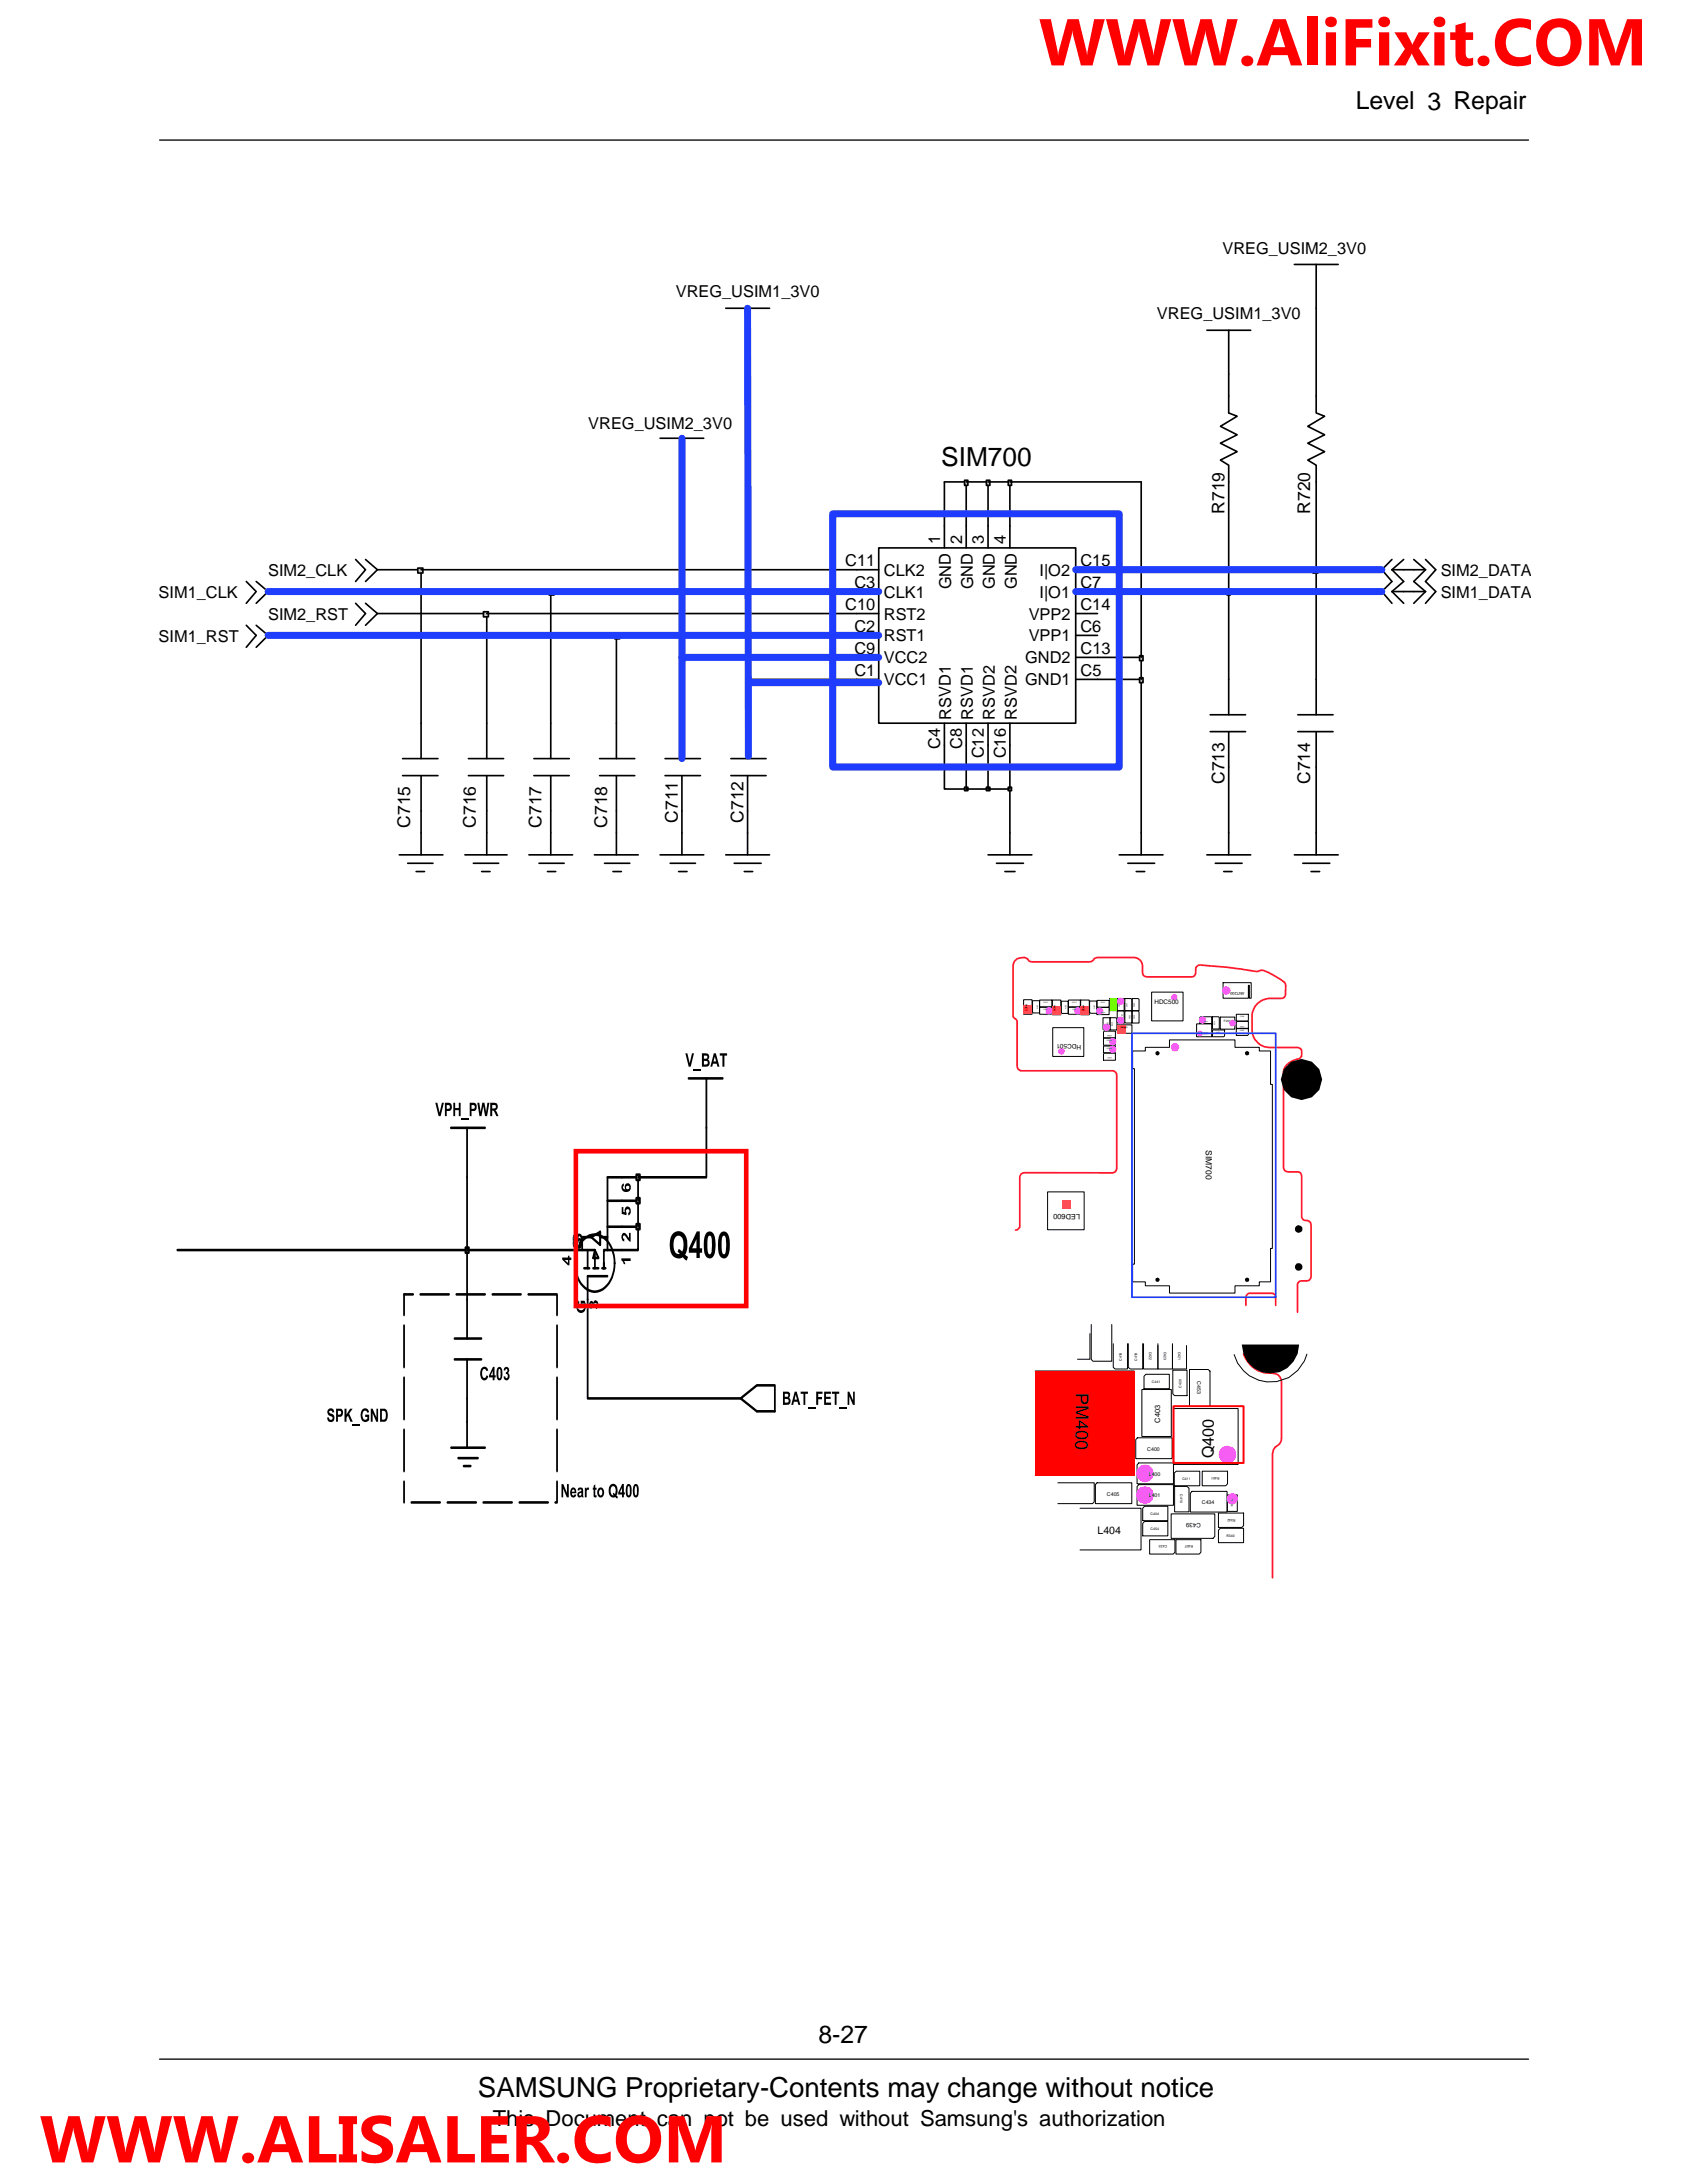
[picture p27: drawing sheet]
<svg xmlns="http://www.w3.org/2000/svg" width="216mm" height="279mm" viewBox="0 0 216 279" stroke-linecap="round" stroke-linejoin="round" font-family="sans-serif">
<defs><g id="words">
<g font-size="8.5" fill="#f00">
<text x="133" y="8.4">WWW.AliFixit.COM</text>
<text x="5.1" y="276.8">WWW.ALISALER.COM</text>
</g>
<text font-size="3.5" x="61.2" y="268.4">SAMSUNG Proprietary-Contents may change without notice</text>
<text font-size="3.4" x="120.5" y="59.7">SIM700</text>
<g font-size="3.2">
<text x="173.5" y="14">Level 3 Repair</text>
<text x="104.7" y="261.5">8-27</text>
</g>
<text font-size="2.8" x="63.1" y="272.1">This Document can not be used without Samsung's authorization</text>
<text font-size="2.3" x="137.7" y="178.3" transform="rotate(90 137.7 178.3)">PM400</text>
<g font-size="2.2">
<text x="156.7" y="65.8" transform="rotate(-90 156.7 65.8)">R719</text>
<text x="167.7" y="65.8" transform="rotate(-90 167.7 65.8)">R720</text>
<text x="156.7" y="100.3" transform="rotate(-90 156.7 100.3)">C713</text>
<text x="167.7" y="100.3" transform="rotate(-90 167.7 100.3)">C714</text>
<text x="52.5" y="106" transform="rotate(-90 52.5 106)">C715</text>
<text x="60.9" y="106" transform="rotate(-90 60.9 106)">C716</text>
<text x="69.3" y="106" transform="rotate(-90 69.3 106)">C717</text>
<text x="77.7" y="106" transform="rotate(-90 77.7 106)">C718</text>
<text x="86.7" y="105.3" transform="rotate(-90 86.7 105.3)">C711</text>
<text x="95.1" y="105.3" transform="rotate(-90 95.1 105.3)">C712</text>
</g>
<g font-size="2.1">
<text x="156.4" y="32.4">VREG_USIM2_3V0</text>
<text x="86.5" y="38.1">VREG_USIM1_3V0</text>
<text x="148.1" y="40.9">VREG_USIM1_3V0</text>
<text x="75.3" y="54.9">VREG_USIM2_3V0</text>
<text x="120.3" y="69.7" transform="rotate(-90 120.3 69.7)">1</text>
<text x="123.1" y="69.7" transform="rotate(-90 123.1 69.7)">2</text>
<text x="125.9" y="69.7" transform="rotate(-90 125.9 69.7)">3</text>
<text x="128.7" y="69.7" transform="rotate(-90 128.7 69.7)">4</text>
<text x="20.3" y="76.5">SIM1_CLK</text>
<text x="34.3" y="73.7">SIM2_CLK</text>
<text x="108.2" y="72.5">C11</text>
<text x="109.3" y="75.3">C3</text>
<text x="113.1" y="76.5">CLK1</text>
<text x="113.1" y="73.7">CLK2</text>
<text x="121.7" y="75.4" transform="rotate(-90 121.7 75.4)">GND</text>
<text x="124.5" y="75.4" transform="rotate(-90 124.5 75.4)">GND</text>
<text x="127.3" y="75.4" transform="rotate(-90 127.3 75.4)">GND</text>
<text x="130.1" y="75.4" transform="rotate(-90 130.1 75.4)">GND</text>
<text x="133" y="76.5">I|O1</text>
<text x="133" y="73.7">I|O2</text>
<text x="138.3" y="75.3">C7</text>
<text x="138.3" y="72.5">C15</text>
<text x="184.4" y="76.5">SIM1_DATA</text>
<text x="184.4" y="73.7">SIM2_DATA</text>
<text x="20.3" y="82.1">SIM1_RST</text>
<text x="34.3" y="79.3">SIM2_RST</text>
<text x="108.2" y="78.1">C10</text>
<text x="109.3" y="83.7">C9</text>
<text x="109.3" y="80.9">C2</text>
<text x="113.1" y="82.1">RST1</text>
<text x="113.1" y="79.3">RST2</text>
<text x="131.7" y="82.1">VPP1</text>
<text x="131.7" y="79.3">VPP2</text>
<text x="138.3" y="80.9">C6</text>
<text x="138.3" y="78.1">C14</text>
<text x="138.3" y="83.7">C13</text>
<text x="109.3" y="86.5">C1</text>
<text x="113.1" y="87.7">VCC1</text>
<text x="113.1" y="84.9">VCC2</text>
<text x="131.2" y="87.7">GND1</text>
<text x="131.2" y="84.9">GND2</text>
<text x="138.3" y="86.5">C5</text>
<text x="120.3" y="95.9" transform="rotate(-90 120.3 95.9)">C4</text>
<text x="121.7" y="92.1" transform="rotate(-90 121.7 92.1)">RSVD1</text>
<text x="123.1" y="95.9" transform="rotate(-90 123.1 95.9)">C8</text>
<text x="124.5" y="92.1" transform="rotate(-90 124.5 92.1)">RSVD1</text>
<text x="127.3" y="92.1" transform="rotate(-90 127.3 92.1)">RSVD2</text>
<text x="130.1" y="92.1" transform="rotate(-90 130.1 92.1)">RSVD2</text>
<text x="125.9" y="97.1" transform="rotate(-90 125.9 97.1)">C12</text>
<text x="128.7" y="97.1" transform="rotate(-90 128.7 97.1)">C16</text>
<text x="155.4" y="186.6" transform="rotate(-90 155.4 186.6)">Q400</text>
</g>
<text font-size="1.3" x="140.5" y="196.3">L404</text>
<text font-size="1.1" x="154.3" y="147.2" transform="rotate(90 154.3 147.2)">SIM700</text>
<g font-size="1">
<text x="138.2" y="155.3" transform="rotate(-180 138.2 155.3)">LED600</text>
<text x="148.5" y="182.1" transform="rotate(-90 148.5 182.1)">C403</text>
</g>
<g font-size=".8">
<text x="147.7" y="128.5">HDC500</text>
<text x="138.3" y="133.7" transform="rotate(-180 138.3 133.7)">HDC501</text>
<text x="153.7" y="195" transform="rotate(-180 153.7 195)">C439</text>
</g>
<g font-size=".7">
<text x="153.2" y="176.8" transform="rotate(90 153.2 176.8)">C453</text>
<text x="146.8" y="185.7">C400</text>
<text x="141.7" y="191.4">C405</text>
<text x="147" y="188.9">L400</text>
<text x="147" y="191.6">L401</text>
<text x="153.8" y="192.5">C434</text>
</g>
<text font-size=".5" x="159.3" y="127" transform="rotate(-180 159.3 127)">ANT200</text>
<g font-size=".4">
<text x="156.6" y="130.8">F201</text>
<text x="154.6" y="132" transform="rotate(-180 154.6 132)">U200</text>
<text x="147.1" y="173" transform="rotate(90 147.1 173)">C422</text>
<text x="148.9" y="173" transform="rotate(90 148.9 173)">C423</text>
<text x="150.8" y="173" transform="rotate(90 150.8 173)">C421</text>
<text x="143.6" y="174.2" transform="rotate(-90 143.6 174.2)">C418</text>
<text x="145.5" y="174.2" transform="rotate(-90 145.5 174.2)">C419</text>
<text x="147.4" y="177">C441</text>
<text x="151.2" y="177.6" transform="rotate(-90 151.2 177.6)">C420</text>
<text x="151" y="191.3" transform="rotate(90 151 191.3)">C410</text>
<text x="151.3" y="189.4">C411</text>
<text x="156.1" y="189" transform="rotate(-180 156.1 189)">R401</text>
<text x="147.3" y="193.9">C404</text>
<text x="147.3" y="195.9">C454</text>
<text x="149.4" y="197.8" transform="rotate(-180 149.4 197.8)">C433</text>
<text x="152.7" y="197.8" transform="rotate(-180 152.7 197.8)">R407</text>
<text x="157" y="196.7">R340</text>
<text x="158.1" y="194.4" transform="rotate(-180 158.1 194.4)">R342</text>
</g>
<g font-size=".3">
<text x="131.4" y="129.3" transform="rotate(-90 131.4 129.3)">ZD502</text>
<text x="135.1" y="129.4" transform="rotate(-90 135.1 129.4)">ZD503</text>
<text x="138.7" y="129.4" transform="rotate(-90 138.7 129.4)">ZD504</text>
<text x="143.5" y="131.6">ZD505</text>
<text x="157.6" y="191.9" transform="rotate(90 157.6 191.9)">TH300</text>
</g>
<g font-size=".2">
<text x="132.7" y="128.6" transform="rotate(90 132.7 128.6)">C513</text>
<text x="133.6" y="128.3">C515</text>
<text x="133.6" y="129.3">L500</text>
<text x="136.3" y="128.7" transform="rotate(90 136.3 128.7)">C514</text>
<text x="137.2" y="128.3">C516</text>
<text x="137.2" y="129.3">L501</text>
<text x="140" y="128.6" transform="rotate(90 140 128.6)">C511</text>
<text x="140.9" y="128.4">C512</text>
<text x="141.4" y="129.5" transform="rotate(-180 141.4 129.5)">L502</text>
<text x="141.7" y="130.8" transform="rotate(90 141.7 130.8)">L503</text>
<text x="142.4" y="131.3" transform="rotate(-90 142.4 131.3)">R524</text>
<text x="142.4" y="128.9" transform="rotate(-90 142.4 128.9)">C524</text>
<text x="143.3" y="128.9" transform="rotate(-90 143.3 128.9)">VR501</text>
<text x="143.5" y="129.8" transform="rotate(90 143.5 129.8)">VR500</text>
<text x="144.3" y="128.9" transform="rotate(-90 144.3 128.9)">C507</text>
<text x="144.5" y="129.9" transform="rotate(90 144.5 129.9)">C502</text>
<text x="145.2" y="130.5" transform="rotate(-90 145.2 130.5)">C500</text>
<text x="145.2" y="128.9" transform="rotate(-90 145.2 128.9)">C506</text>
<text x="154.6" y="130.6" transform="rotate(-180 154.6 130.6)">L200</text>
<text x="155.5" y="131.2" transform="rotate(-90 155.5 131.2)">C214</text>
<text x="158.7" y="130.2">C249</text>
<text x="158.7" y="132">L206</text>
<text x="159.3" y="131.3" transform="rotate(-180 159.3 131.3)">C250</text>
<text x="141.6" y="134.2">VR502</text>
<text x="141.6" y="133.2">VR503</text>
<text x="142.3" y="132.5" transform="rotate(-180 142.3 132.5)">C508</text>
<text x="142.3" y="135.3" transform="rotate(-180 142.3 135.3)">C527</text>
<text x="155.7" y="132.2">L201</text>
</g>
</g></defs>
<path d="M20.4 263.5h175.2" fill="none" stroke="#000" stroke-width=".17"/>
<path d="M20.8 265.5h174.8v9h-174.8z" fill="#fff"/>
<path d="M20.4 17.9h175.2" fill="none" stroke="#000" stroke-width=".17"/>
<path d="M159.2 173.3a3.6 3.6 0 0 0 3.6 2.4 1.12 1.12 0 0 1 1.2 1.2v7.2a1.34 1.34 0 0 1-.8 1.1l-.3 .4v.5v15.8" fill="none" stroke="#ff1734" stroke-width=".22"/>
<g fill="none" stroke="#000" stroke-width=".13">
<path d="M132.5 175.5h12.7v13.3h-12.7M139.5 170.7v3.3h-1.6M139.7 169.5v4.5l.2 .2h2.4v-4.7M142.5 172v3l.2 .2h1.6v-3.2M144.4 172v3l.3 .2h1.5v-3.2M146.1 177.8h3.8v6.1h-3.8zM146.3 172v3.2h1.9v-3M146.6 175.9h3v1.8h-3.2v-1.6zM148.2 172v3.2h1.9v-3M150.1 172v3.2h1.7v-3M150.1 175.4h1.8v3.2h-1.6l-.2-.2zM152.2 175.3h2.4l.3 .2v4.5h-2.7z"/>
<path d="M167.3 173.3a4.8 4.8 0 0 1-4.7 3.6 4.8 4.8 0 0 1-4.7-3.5M135.4 189.8h4.6v2.4l-.2 .2h-4.4M138.2 193h7.8v5.4h-7.8M140.4 189.8h4.4v2.6h-4.6v-2.4zM145.6 184h4.4v2.7h-4.6v-2.4zM145.7 187.2h4.5v2.7h-4.7v-2.4zM145.7 190h4.5v2.7h-4.7v-2.4zM146.5 192.8h3v1.8h-3.3v-1.6zM146.5 194.7h3v1.9h-3.3v-1.6zM147.1 197.1h3.3v1.6l-.2 .2h-3.1zM149.9 193.8h5.6v2.8l-.3 .3h-5.3zM150.2 180.3h8.3v7.1h-8.3z"/>
<path d="M150.3 188.5l.2-.2h3v1.9h-3.2zM150.3 190.2h1.6l.3 .3v3h-1.9zM150.5 197.1h3.2v1.6l-.2 .2h-3zM152.5 190.9h4.5v2.6h-4.7v-2.4zM153.9 188.3h3.2v1.6l-.2 .3h-3zM155.9 193.7h3.3v1.6l-.3 .2h-3zM156.2 195.6h3v1.8h-3.3v-1.5zM157.1 191.3h1.2v2.1h-1.2z"/>
</g>
<path d="M158.9 172.1h7.4a3.7 3.7 0 0 1-3.7 3.7 3.7 3.7 0 0 1-3.7-3.7z" fill="#000"/>
<g fill="#fe5fff">
<circle cx="146.5" cy="188.6" r="1.14"/>
<circle cx="146.5" cy="191.3" r="1.14"/>
</g>
<path d="M132.5 175.5h12.7v13.3h-12.7z" fill="#ff0200"/>
<g fill="#fe5fff">
<circle cx="157.1" cy="186.2" r="1.15"/>
<circle cx="157.7" cy="191.8" r=".75"/>
</g>
<path d="M150.2 180h9v7.2h-9z" fill="none" stroke="#ff0200" stroke-width=".25"/>
<path d="M130 157.4a.58 .58 0 0 0 .5-.5v-6.3a.58 .58 0 0 1 .6-.5h11.3a.53 .53 0 0 0 .5-.5v-12a.59 .59 0 0 0-.4-.5h-11.8l-.4-.2-.1-.4v-5.8l-.6-.6v-6.6a1.22 1.22 0 0 1 1-.9 1.22 1.22 0 0 1 1.2 .5h7.6h.3l.4-.4 .3-.1h4.7a1.12 1.12 0 0 1 1.1 .9v1a.52 .52 0 0 0 .6 .5h5.7l.4-.1a1.33 1.33 0 0 0 .2-1.1l.3-.3a53.2 53.2 0 0 1 7.4 .8h.3a1.3 1.3 0 0 1 1.5 .3l.5 .3a2.84 2.84 0 0 1 1.4 1v1.5l-.2 .3-.3 .1a3.9 3.9 0 0 0-2.7 .3 2.24 2.24 0 0 0-1.1 1.7v2.1a2.28 2.28 0 0 0 2.3 2.2h3.7a.47 .47 0 0 1 .4 .5v.4a.73 .73 0 0 1-.8 .6 1.95 1.95 0 0 0-1.5 1.6v12.2a.58 .58 0 0 0 .5 .6h1.3a.48 .48 0 0 1 .5 .5v5.2a.58 .58 0 0 0 .7 .5 .55 .55 0 0 1 .5 .6v6.6a.57 .57 0 0 1-.5 .5h-.7a.48 .48 0 0 0-.5 .5v3.6M159.4 167.1v-1.1a.53 .53 0 0 1 .6-.5h2.9l.3 .4 .1 1.2" fill="none" stroke="#ff1734" stroke-width=".22"/>
<g fill="none" stroke="#000" stroke-width=".13">
<path d="M131 128h1.1v1.8h-1.1zM132.1 128.1h.9v1.5h-.8l-.1-.1zM133.1 128h1.5v.8l-.1 .1h-1.4zM133.1 128.9h1.5v.8l-.1 .1h-1.4zM134.7 128h1.1v1.9h-1.1zM134.7 131.5h4v3.7h-4zM135.8 128.1h.9v1.6h-.8l-.1-.1zM136.7 128h1.6v.8l-.2 .1h-1.4zM136.7 128.9h1.6v.8l-.2 .1h-1.4zM138.3 128h1.1v1.9h-1.1zM139.4 128.1h1v1.6h-.8l-.2-.1zM140.4 129.1l.1-.2h1.4v1h-1.5z"/>
<path d="M140.4 128h1.5v.8l-.1 .1h-1.4zM141.2 130.3h.8v1.5h-.7l-.1-.1zM141.2 132.1l.1-.1h1.4v.8h-1.5zM141.2 133.9h1.5v.7v.1h-1.5zM141.2 132.9h1.5v.7v.2h-1.5zM141.3 134.8h1.4v.9h-1.5v-.8zM142 127.8h.8l.1 .1v1.4h-.9zM142.1 130.3h.7l.1 .1v1.4h-.8zM143 129.4h.9v1.5h-.8l-.1-.1zM143 127.8h.8l.1 .1v1.4h-.9zM143 131.2h1.9v1h-1.9zM144 129.4h.8v1.5h-.7l-.1-.1z"/>
<path d="M144 127.8h.7l.1 .1v1.4h-.8zM144.9 129.4h.7l.2 .1v1.4h-.9zM144.9 127.8h.7l.2 .1v1.4h-.9zM144.9 134.5h1.7v-.5h3.1v-.9h8.4v.9h3.1v.5h1.4v4.3h.2v21h-.2v4.3h-1.4v.5h-3.1v.9h-8.4v-.9h-3.1v-.5h-1.7v-2.3h.3v-25h-.3zM147.4 127h4v3.7h-4zM153.1 131h2v1.7h-2zM153.5 130.2l.1-.1h1.5v.9h-1.6zM155.2 130.1h.8v.1v1.5h-.8zM155.2 131.8h1.5v.8l-.1 .1h-1.4zM156.2 130.2h1.8v1.5h-1.8zM156.5 125.8h3.6v2h-.2v-1.7h-.1v1.7h-3.3zM158.2 130.8l.1-.1h1.5v.9h-1.6z"/>
<path d="M158.2 129.8h1.6v.8l-.1 .1h-1.5zM158.2 131.7h1.6v.7l-.1 .1h-1.5zM134.1 152.5h4.6v4.9h-4.6z"/>
</g>
<g fill="#000">
<circle cx="148.1" cy="134.8" r=".27"/>
<circle cx="159.6" cy="134.8" r=".28"/>
<circle cx="166.6" cy="138.2" r="2.64"/>
<circle cx="166.2" cy="157.3" r=".48"/>
<circle cx="148.1" cy="163.8" r=".27"/>
<circle cx="159.6" cy="163.8" r=".28"/>
<circle cx="166.2" cy="162.1" r=".49"/>
</g>
<circle cx="157" cy="126.8" r=".54" fill="#fe5fff"/>
<path d="M142 127.8h.9v1.5h-.9z" fill="#6fff00"/>
<g fill="#fe5fff">
<circle cx="157.7" cy="131" r=".43"/>
<circle cx="150.3" cy="127.7" r=".44"/>
<circle cx="135.9" cy="134.5" r=".45"/>
<circle cx="153.9" cy="130.5" r=".48"/>
<circle cx="134.3" cy="129.4" r=".48"/>
<circle cx="137.9" cy="129.4" r=".48"/>
<circle cx="140.7" cy="129.4" r=".48"/>
<circle cx="141.6" cy="131.5" r=".48"/>
</g>
<path d="M135.9 153.6h1.1v1.1h-1.1z" fill="#ff3d44"/>
<g fill="#fe5fff">
<circle cx="150.4" cy="134" r=".55"/>
<circle cx="153.5" cy="132.3" r=".38"/>
<circle cx="143.4" cy="130.6" r=".49"/>
<circle cx="143.4" cy="128.1" r=".49"/>
<circle cx="142.4" cy="134.3" r=".48"/>
<circle cx="142.4" cy="133.3" r=".48"/>
</g>
<g fill="#ff3d44">
<path d="M131 128.7h1.1v1.1h-1.1z"/>
<path d="M134.7 128.8h1.1v1.1h-1.1z"/>
<path d="M138.3 128.8h1.1v1.1h-1.1z"/>
<path d="M143 131.2h1.1v1h-1.1z"/>
</g>
<path d="M144.9 132.2h18.4v33.8h-18.4z" fill="none" stroke="#1e3bff" stroke-width=".22"/>
<g fill="none" stroke="#000" stroke-width=".27">
<path d="M88.1 138h4.4M90.4 138v6.4M22.7 160h37.1v11.3M57.7 144.4h4.4M59.8 144.4v6.3M72.9 160h3.2v2.3M74.6 158.8a2 2 0 0 1 3.3 .3 4.6 4.6 0 0 1-.5 5.7 1.99 1.99 0 0 1-3.1-.6 4.8 4.8 0 0 1 .3-5.4zM75.2 160v2.3M75.7 158.3h-1.2v1.7M76.1 160l.5 1h-.7zM76.8 158.3h.9v1.7M76.8 157.7v1.6l-1.1-1"/>
<path d="M76.8 157.7v1.6M76.8 157.7l-1.1 .6M77.7 157h1.9M77.7 153.7h1.9M79.6 160h-2.3v2.3M79.6 150.7h-1.9v7.6M58.2 171.3h3.4M58.2 174h3.4M59.8 174v11.3M74.7 162.3h.7M75.9 162.3h.7M77 162.3h.5"/>
<path d="M77.7 163.3h-2.5v15.7h19.6M94.8 179l2.1-1.7h2.3v3.3h-2.3zM57.7 185.3h4.4M58.6 186.6h2.6M59.3 187.6h.9"/>
</g>
<path d="M59.5 159.7h.5v.6h-.5z" fill="#c2c2c2"/>
<path d="M59.6 159.7h.4v.6h-.4zM59.8 150.7v9.3h13.1M79.6 157h2.1v3h-2.1" fill="none" stroke="#000" stroke-width=".27"/>
<path d="M81.4 156.7h.5v.7h-.5z" fill="#c2c2c2"/>
<path d="M79.6 153.7h2.1v3.3M81.4 156.7h.5v.6h-.5z" fill="none" stroke="#000" stroke-width=".27"/>
<path d="M81.4 153.4h.5v.6h-.5z" fill="#c2c2c2"/>
<path d="M79.6 150.7h2.1v3M81.4 153.3h.5v.7h-.5z" fill="none" stroke="#000" stroke-width=".27"/>
<path d="M81.4 150.3h.5v.7h-.5z" fill="#c2c2c2"/>
<g fill="none" stroke="#000" stroke-width=".27">
<path d="M81.4 150.3h.5v.7h-.5zM90.4 144.4v6.3h-8.7M51.7 169.6v5.4M51.7 176.3v5.3M52.9 165.7h-1.2v2.6M53.8 165.7h3.7M58.4 165.7h3.7M63 165.7h3.7M67.6 165.7h3.7v2.6M71.3 169.6v5.4M71.3 176.3v5.3M51.7 183v5.3"/>
<path d="M51.7 189.6v2.7M52.6 192.3h3.7M57.3 192.3h3.6M61.8 192.3h3.7M66.5 192.3h3.6M71.3 183v5.3M71.3 189.6v2.7h-.2"/>
</g>
<g fill="#000">
<path d="M87.7 134.8h.3l.3 1.3 .3-1.3h.2l-.4 1.7h-.3zM88.8 136.8h.9v.2h-.9zM92.1 134.8h.9v.3h-.3v1.4h-.2v-1.4h-.4zM55.7 141.1h.3l.3 1.3 .3-1.3h.2l-.4 1.8h-.3zM58 141.1h.3v.7h.4v-.7h.2v1.8h-.2v-.8h-.4v.8h-.3zM59.1 143.1h.9v.2h-.9zM61.1 141.1h.2l.2 1.2 .2-1.2h.3l.2 1.2 .2-1.2h.2l-.3 1.8h-.2l-.3-1.3-.2 1.3h-.2zM73.5 158.6l.2-.1v.4l-.2 .2a.21 .21 0 0 0 0 .2 .21 .21 0 0 0 .2 .1v-.2a.67 .67 0 0 1 .4-.7l.3 .1 .1 .3v.6a.36 .36 0 0 1-.4 .3v-.3a.39 .39 0 0 0 .2-.3 .39 .39 0 0 0-.2-.4l-.2 .6a.34 .34 0 0 1-.4 .3 .92 .92 0 0 1 0-1.1zM73.5 158l.2-.1v.4l-.2 .2a.21 .21 0 0 0 0 .2 .21 .21 0 0 0 .2 .2l.1-.4a.51 .51 0 0 1 .3-.6l.3 .2 .1 .7-.2 .4-.2 .1v-.4a.4 .4 0 0 0 0-.7l-.1 .2a.67 .67 0 0 1-.4 .8h-.1a.94 .94 0 0 1 0-1.2zM79.6 154.5h.2v.6l.2 .1a.43 .43 0 0 1 .1-.6 .43 .43 0 0 1 .6 .1 .63 .63 0 0 1-.3 .9v-.4a.24 .24 0 0 0 .2-.3 .24 .24 0 0 0-.3-.1 .24 .24 0 0 0-.2 .3l.1 .2v.2l-.6-.1zM79.7 157.9a.56 .56 0 0 1 .7 .4l.1 .1v-.6h.2v1.1l-.3-.1-.2-.3a.28 .28 0 0 0-.2-.3 .28 .28 0 0 0-.3 0v.3l.2 .1v.3a.67 .67 0 0 1-.2-1zM61.6 175.2a.48 .48 0 0 1 .5-.3 .48 .48 0 0 1 .4 .5l-.3 .1-.1-.3a.36 .36 0 0 0-.4 .4v.4a.29 .29 0 0 0 .2 .4 .29 .29 0 0 0 .4-.4l.2 .1a.52 .52 0 0 1-.6 .6 .52 .52 0 0 1-.4-.7v-.5z"/>
<path d="M64.6 175a.4 .4 0 0 1 .6 .2 .4 .4 0 0 1-.2 .5 .51 .51 0 0 1 .2 .6 .51 .51 0 0 1-.5 .4l-.2-.3-.1-.2 .3-.1a.19 .19 0 0 0 .2 .3 .19 .19 0 0 0 .1-.3l-.1-.2h-.2v-.3a.19 .19 0 0 0 .3-.2 .19 .19 0 0 0-.3-.2v.2h-.2zM73.9 166.6l.2-.1v.3a.43 .43 0 0 0 0 .7 .43 .43 0 0 0 .7-.2l-.1-.5h-.2v.4h-.2v-.7h.5a1.25 1.25 0 0 1-.1 1.5 .61 .61 0 0 1-.9-.6v-.4zM75.6 166.5h.2l.1 .2 .2-.3a.59 .59 0 0 1 .5 .5 .59 .59 0 0 1-.3 .7l-.1-.4 .2-.1-.1-.3h-.2l-.1 .3h-.1l-.1-.2a.18 .18 0 0 0-.2 .1 .18 .18 0 0 0 .1 .2v.3h-.1a.66 .66 0 0 1 0-1zM79.5 161.1h1.2v.3h-.8l.1 .4h-.2l-.1-.3-.2-.2zM102.5 178.1h.9v.3h-.3v1.4h-.3v-1.4h-.3zM104.5 178.1h.8v.3h-.6v.4h.5v.3h-.5v.7h-.2zM105.5 178.1h.8v.3h-.6v.4h.6v.2h-.6v.5h.7v.3h-.9zM106.5 178.1h.9v.3h-.3v1.4h-.3v-1.4h-.3zM108.5 178.1h.2l.5 1.1v-1.1h.2v1.7h-.2l-.5-1.1v1.1h-.2zM42 180.4a.45 .45 0 0 1 .5-.1 .45 .45 0 0 1 .3 .5h-.3l-.1-.2h-.2a.26 .26 0 0 0 0 .3 .26 .26 0 0 0 .3 .1 .52 .52 0 0 1 .3 .7 .52 .52 0 0 1-.9 .1l-.1-.4h.3a.25 .25 0 0 0 .2 .3 .25 .25 0 0 0 .3-.3l-.1-.1a.6 .6 0 0 1-.5-.3 .6 .6 0 0 1 0-.6zM44.1 180.3h.2v.7l.5-.7h.3l-.4 .6 .4 1.1h-.2l-.4-.8-.2 .3v.5h-.2zM45.1 182.2h1v.3h-1z"/>
<path d="M46.4 180.4a.49 .49 0 0 1 .5-.1 .49 .49 0 0 1 .3 .5h-.2l-.1-.1a.31 .31 0 0 0-.3-.1 .31 .31 0 0 0-.2 .3 .53 .53 0 0 0 .4 .8l.2-.1v-.2h-.3v-.3h.5v.7a.61 .61 0 0 1-.7 .2 .61 .61 0 0 1-.3-.7v-.5zM47.5 180.3h.2l.5 1.1v-1.1h.2v1.7h-.2l-.5-1.1v1.1h-.2zM71.9 189.9h.2l.5 1.2v-1.2h.2v1.7h-.3l-.4-1.1v1.1h-.2zM74.8 190.4h.3v.2l.1-.2h.2l-.1 .3h-.1l-.1 .1v.8h-.3zM76 190.2l.2-.2v.4h.1v.3h-.1v.6l.1 .1v.2l-.1 .1-.2-.2v-.8h-.1zM103.4 180.1h1v.2h-1zM107.4 180.1h1v.2h-1z"/>
<path d="M89.8 134.8h.5a.45 .45 0 0 1 .4 .3 .45 .45 0 0 1-.1 .5 .49 .49 0 0 1 .2 .6 .49 .49 0 0 1-.4 .3h-.6zM90.1 135.1v.4h.2a.21 .21 0 0 0 .2-.2 .21 .21 0 0 0-.1-.2zM90.1 135.8v.4h.2a.24 .24 0 0 0 .3-.1 .24 .24 0 0 0-.2-.3z"/>
<path d="M91.4 134.8h.2l.5 1.7h-.3l-.1-.4h-.5l-.1 .4h-.2zM91.5 135.2l-.2 .6h.4z"/>
<path d="M56.9 141.1h.5a.56 .56 0 0 1 .4 .5 .56 .56 0 0 1-.3 .6h-.3v.7h-.3zM57.2 141.4v.5h.3l.1-.4z"/>
<path d="M60.1 141.1h.5a.57 .57 0 0 1 .4 .5 .57 .57 0 0 1-.3 .6h-.4v.7h-.2zM60.3 141.4v.5h.2a.25 .25 0 0 0 .3-.2 .25 .25 0 0 0-.2-.3z"/>
<path d="M62.7 141.1h.5a.5 .5 0 0 1 .5 .5 .5 .5 0 0 1-.3 .5l.4 .8h-.3l-.1-.4a.35 .35 0 0 0-.4-.4v.8h-.3zM63 141.4v.5l.4-.1v-.3z"/>
<path d="M79.7 151.6l.1-.1v.3a.26 .26 0 0 0 0 .3 .26 .26 0 0 0 .3 .1 .42 .42 0 0 1 0-.7 .42 .42 0 0 1 .6 .3 .62 .62 0 0 1-.7 .8 .62 .62 0 0 1-.3-1zM80.1 152a.25 .25 0 0 0 .5 0 .25 .25 0 0 0-.5 0z"/>
<path d="M90.4 157.8a.64 .64 0 0 1 .7-.1 .64 .64 0 0 1 .4 .6 3.6 3.6 0 0 1-.3 2.6 .66 .66 0 0 1-.7 .1 .66 .66 0 0 1-.4-.6v-.5a3.2 3.2 0 0 1 .3-2.1zM90.7 158.2l-.1 .5v1.3l.1 .5h.2a3.7 3.7 0 0 0 0-2.3z"/>
<path d="M92.3 157.8a.64 .64 0 0 1 .7-.1 .64 .64 0 0 1 .3 .6 3.4 3.4 0 0 1-.3 2.6 .66 .66 0 0 1-.7 .1 .66 .66 0 0 1-.3-.6l-.1-.5a3.2 3.2 0 0 1 .4-2.1zM92.5 158.2l-.1 .3v.5v1.3a.21 .21 0 0 0 .2 .2 .21 .21 0 0 0 .3-.2v-1.8a.27 .27 0 0 0-.1-.3 .27 .27 0 0 0-.3 0z"/>
<path d="M63.1 174.9h.2v1.1h.1v.3h-.1v.4h-.2v-.4h-.5v-.3zM63.1 175.5l-.3 .5h.3z"/>
<path d="M63.7 175h.3a1.44 1.44 0 0 1 0 1.7h-.1a.46 .46 0 0 1-.4-.6 1.17 1.17 0 0 1 .2-1.1zM63.9 175.2l-.1 .8v.4h.1l.2-.2v-.8l-.1-.2z"/>
<path d="M71.9 161h.8v-.3h.2v.3h.2v.3h-.2v.6h-.2l-.8-.7zM72.3 161.3l.4 .3v-.3z"/>
<path d="M86.2 157.8a1.1 1.1 0 0 1 1.2-.1 1.1 1.1 0 0 1 .5 1.1v1.1l-.2 .7 .4 .3-.2 .5-.5-.5a1.09 1.09 0 0 1-1.2 0 1.09 1.09 0 0 1-.5-1.1 2.44 2.44 0 0 1 .5-2zM86.5 158.3a1.94 1.94 0 0 0 0 2.1l.3 .1 .2-.1-.3-.2 .1-.3 .5 .3a2.01 2.01 0 0 0-.1-1.9 .49 .49 0 0 0-.7 0z"/>
<path d="M89.2 157.6h.4v2.2h.3v.5h-.3v.7h-.5v-.7h-.9v-.5zM89.1 158.6l-.5 1.2h.5z"/>
<path d="M100.2 178.1h.7a.47 .47 0 0 1 .1 .8 .5 .5 0 0 1 .1 .6 .5 .5 0 0 1-.5 .3h-.4zM100.4 178.4v.4h.4l.1-.1v-.2l-.1-.1zM100.4 179v.5h.5v-.3z"/>
<path d="M101.7 178.1h.3l.4 1.7h-.2l-.1-.4h-.5l-.1 .4h-.2zM101.8 178.5l-.1 .6h.3z"/>
<path d="M43 180.3h.6a.58 .58 0 0 1 0 1h-.4v.7h-.2zM43.2 180.6v.5l.4-.1a.25 .25 0 0 0-.1-.4z"/>
<path d="M48.6 180.3h.6a1.14 1.14 0 0 1 .3 1.5l-.3 .2h-.6zM48.9 180.6v1.1h.3l.2-.3a.91 .91 0 0 0-.2-.8z"/>
<path d="M73.2 190.5l.2-.1 .2 .1 .1 .2 .1 .4h-.6a.19 .19 0 0 0 .1 .3 .19 .19 0 0 0 .2-.1h.2a.39 .39 0 0 1-.4 .4 .39 .39 0 0 1-.3-.5v-.4zM73.3 190.7l-.1 .2h.3l-.1-.2z"/>
<path d="M74 190.5a.36 .36 0 0 1 .4-.1 .36 .36 0 0 1 .2 .3l.1 .9h-.2l-.1-.1a.34 .34 0 0 1-.5-.1 .34 .34 0 0 1 .2-.5l.3-.1v-.1a.16 .16 0 0 0-.2-.1 .16 .16 0 0 0-.1 .2l-.2-.1zM74.1 191.2v.2h.3v-.3z"/>
<path d="M76.6 190.5a.41 .41 0 0 1 .5-.1 .41 .41 0 0 1 .2 .4 .57 .57 0 0 1-.6 .8 .79 .79 0 0 1-.1-1.1zM76.8 190.7a.41 .41 0 0 0 .1 .7 .44 .44 0 0 0-.1-.8z"/>
<path d="M78.2 190a.61 .61 0 0 1 .7 .1 .61 .61 0 0 1 .1 .7l-.1 .6 .2 .2-.1 .2-.3-.2a.56 .56 0 0 1-.8-.5v-.3a.87 .87 0 0 1 .3-.8zM78.3 190.3a.82 .82 0 0 0 .1 1.1l.1-.1h-.1l.1-.2 .2 .1v-.1a.7 .7 0 0 0-.2-.9z"/>
<path d="M79.6 189.9h.2v1.1h.2v.3h-.2v.3h-.2v-.3h-.5v-.3zM79.6 190.4l-.3 .6h.3z"/>
<path d="M80.3 190l.2-.1 .1 .1a1.53 1.53 0 0 1 0 1.6h-.3a1.47 1.47 0 0 1 0-1.6zM80.4 190.2l-.1 .4 .1 .7a.15 .15 0 0 0 .2 0 .15 .15 0 0 0 0-.2v-.8z"/>
<path d="M81.2 190l.3-.1a1.43 1.43 0 0 1 .1 1.7h-.3a1.47 1.47 0 0 1-.1-1.6zM81.3 190.2v.1l-.1 .7 .1 .3 .1 .1 .1-.3v-.6v-.2z"/>
</g>
<path d="M73.7 147.3h21.8v19.9h-21.8z" fill="none" stroke="#f00" stroke-width=".59"/>
<g fill="none" stroke="#000" stroke-width=".21">
<path d="M92.9 39.5h5.6M95.7 39.5v5.6M165.7 33.8h5.6M168.4 33.8v5.7M84.5 56.1h5.6M87.3 56.1v5.6M154.5 42.3h5.6M157.2 50.7v2.2l1.1 .4-2.1 1.3 2.1 1-2.1 1.1 2.1 1.1-2.1 1.1 1 .6v2.2M157.2 42.3v5.6M168.4 50.7v2.2l1.1 .4-2.1 1.3 2.1 1-2.1 1.1 2.1 1.1-2.1 1.1 1 .6v2.2M31.5 74.4l1.3 1.3-1.3 1.5M32.8 74.4l1.5 1.3-1.5 1.5"/>
<path d="M45.5 71.6l1.3 1.3-1.3 1.5M45.5 77.2l1.3 1.3-1.3 1.5M46.8 77.2l1.5 1.3-1.5 1.5M46.8 71.6l1.5 1.3-1.5 1.5M109.6 75.7h2.9M109.6 72.9h2.9M109.6 78.5h2.9M112.5 70.1h25.2v22.5h-25.2zM120.9 67.3v2.8M123.7 67.3v2.8M126.4 67.3v2.8M129.2 67.3v2.8"/>
<path d="M137.7 78.5h2.8M137.7 75.7h2.8M137.7 72.9h2.8M178.1 72.9l1.5 1.5-1.5 1.3M178.1 75.7l1.5 1.5M178.1 75.7h4.3M178.1 72.9h4.3M178.1 71.6l-1.3 1.3 1.3 1.5-1.3 1.3 1.3 1.5M179.6 71.6l-1.5 1.3M180.9 71.6l1.5 1.3M182.4 71.6l1.3 1.3-1.3 1.5 1.3 1.3-1.3 1.5M182.4 72.9l-1.5 1.5 1.5 1.3"/>
<path d="M182.4 75.7l-1.5 1.5M31.5 80l1.3 1.3-1.3 1.5M32.8 80l1.5 1.3-1.5 1.5M51.5 97.1h4.5M51.5 99.3h4.5M53.9 92.6v4.5M53.9 99.3v10.1M59.9 99.3h4.6M59.9 97.1h4.6M62.3 92.6v4.5M62.3 99.3v10.1M68.3 99.3h4.6"/>
<path d="M68.3 97.1h4.6M70.5 92.6v4.5M70.5 99.3v10.1M76.7 97.1h4.5M76.7 99.3h4.5M78.9 92.6v4.5M78.9 99.3v10.1M85.1 97.1h4.5M85.1 99.3h4.5M87.3 92.6v4.5M87.3 99.3v10.1M93.5 99.3h4.5"/>
<path d="M93.5 97.1h4.5M95.7 92.6v4.5M95.7 99.3v10.1M109.6 87h2.9M109.6 84.1h2.9M109.6 81.3h2.9M120.9 92.6v8.4h2.8M123.7 92.6v2.8M126.4 92.6v2.8M129.2 92.6v2.8M137.7 81.3h2.8M137.7 87h2.8"/>
<path d="M137.7 84.1h2.8M146 87v22.4M154.9 93.6h4.5M154.9 91.5h4.5M157.2 87v4.5M157.2 93.6v15.8M166.1 93.6h4.5M166.1 91.5h4.5M168.4 87v4.5M168.4 93.6v15.8M51.1 109.4h5.6M52.2 110.5h3.2"/>
<path d="M53.3 111.5h1M59.5 109.4h5.4M60.6 110.5h3.2M61.6 111.5h1.1M67.7 109.4h5.6M69 110.5h3.2M70.1 111.5h1M76.1 109.4h5.6M77.4 110.5h3.2M78.4 111.5h1.1M84.5 109.4h5.6M85.8 110.5h3.2"/>
<path d="M86.8 111.5h1.1M92.9 109.4h5.6M94 110.5h3.4M95.2 111.5h1.1M126.4 109.4h5.7M127.5 110.5h3.5M128.6 111.5h1.3M129.2 101v8.4M143.2 109.4h5.6M144.3 110.5h3.5M145.4 111.5h1.1M154.5 109.4h5.6"/>
<path d="M155.5 110.5h3.5M156.6 111.5h1.1M165.7 109.4h5.6M166.7 110.5h3.5M167.8 111.5h1.1"/>
</g>
<path d="M123.4 100.8h.5v.4h-.5z" fill="#c3c3c3"/>
<path d="M123.7 95.4v5.6h2.7M123.4 100.8h.5v.4h-.5z" fill="none" stroke="#000" stroke-width=".21"/>
<path d="M126.2 100.8h.5v.4h-.5z" fill="#c3c3c3"/>
<path d="M126.4 95.4v5.6h2.8M126.2 100.8h.5v.4h-.5z" fill="none" stroke="#000" stroke-width=".21"/>
<path d="M129 100.8h.5v.4h-.5z" fill="#c3c3c3"/>
<path d="M53.9 72.9v19.7M62.3 78.5v14.1M70.5 75.7v16.9M78.9 81.3v11.3M87.3 84.1v8.5M95.7 87v5.6M129.2 95.4v5.6M129 100.8h.5v.4h-.5z" fill="none" stroke="#000" stroke-width=".21"/>
<path d="M95.5 86.7h.6v.7h-.6z" fill="#c3c3c3"/>
<path d="M95.7 45.1v41.9h13.9M95.5 86.7h.6v.7h-.6zM140.5 87h5.6" fill="none" stroke="#000" stroke-width=".21"/>
<path d="M145.8 86.7h.5v.7h-.5z" fill="#c3c3c3"/>
<path d="M157.2 75.7v11.3M168.4 72.9v14.1M145.8 86.7h.5v.7h-.5zM146 84.1v2.9" fill="none" stroke="#000" stroke-width=".21"/>
<path d="M87.1 83.9h.6v.7h-.6z" fill="#c3c3c3"/>
<path d="M87.3 61.7v22.4h22.3M87.1 83.9h.6v.7h-.6zM140.5 84.1h5.6" fill="none" stroke="#000" stroke-width=".21"/>
<path d="M145.8 83.9h.5v.7h-.5z" fill="#c3c3c3"/>
<path d="M146 61.7v22.4M34.3 81.3h44.6M145.8 83.9h.5v.7h-.5z" fill="none" stroke="#000" stroke-width=".21"/>
<path d="M78.7 81.1h.6v.7h-.6z" fill="#c3c3c3"/>
<path d="M48.3 78.5h14M78.7 81.1h.6v.7h-.6zM78.9 81.3h30.7" fill="none" stroke="#000" stroke-width=".21"/>
<path d="M61.9 78.3h.6v.7h-.6z" fill="#c3c3c3"/>
<path d="M34.3 75.7h36.2M61.9 78.3h.6v.7h-.6zM62.3 78.5h47.3" fill="none" stroke="#000" stroke-width=".21"/>
<path d="M70.3 75.5h.6v.7h-.6z" fill="#c3c3c3"/>
<path d="M70.3 75.5h.6v.7h-.6zM70.5 75.7h39.1M140.5 75.7h16.7" fill="none" stroke="#000" stroke-width=".21"/>
<path d="M157 75.5h.5v.7h-.5z" fill="#c3c3c3"/>
<path d="M48.3 72.9h5.6M157 75.5h.5v.7h-.5zM157.2 61.7v14h19.6" fill="none" stroke="#000" stroke-width=".21"/>
<path d="M53.5 72.7h.6v.6h-.6z" fill="#c3c3c3"/>
<path d="M53.5 72.7h.6v.6h-.6zM53.9 72.9h55.7M140.5 72.9h27.9" fill="none" stroke="#000" stroke-width=".21"/>
<path d="M168 72.7h.7v.6h-.7z" fill="#c3c3c3"/>
<path d="M123.7 67.3v-5.6h-2.8v5.6M126.4 61.7v5.6M129.2 61.7v5.6M168 72.7h.7v.6h-.7zM168.4 61.7v11.2h8.4" fill="none" stroke="#000" stroke-width=".21"/>
<path d="M123.4 61.5h.5v.6h-.5z" fill="#c3c3c3"/>
<path d="M123.4 61.5h.5v.6h-.5zM123.7 61.7h2.7" fill="none" stroke="#000" stroke-width=".21"/>
<path d="M126.2 61.5h.5v.6h-.5z" fill="#c3c3c3"/>
<path d="M126.2 61.5h.5v.6h-.5zM126.4 61.7h2.8" fill="none" stroke="#000" stroke-width=".21"/>
<path d="M129 61.5h.5v.6h-.5z" fill="#c3c3c3"/>
<path d="M168.4 39.5v11.2M157.2 47.9v2.8M129 61.5h.5v.6h-.5zM129.2 61.7h16.8" fill="none" stroke="#000" stroke-width=".21"/>
<path d="M95.7 39.5l.1 57.3M87.3 56.1v41M34.3 75.7h78.2M137.7 75.7h39.1M137.7 72.9h39.1M34.3 81.3h78.2M87.3 84.1h25.2M96.1 87.4h16.4" fill="none" stroke="#1e3dfd" stroke-width=".9"/>
<path d="M106.6 65.8h36.6v32.4h-36.6z" fill="none" stroke="#1e3bff" stroke-width=".9"/>
<use href="#words"/>
</svg>
